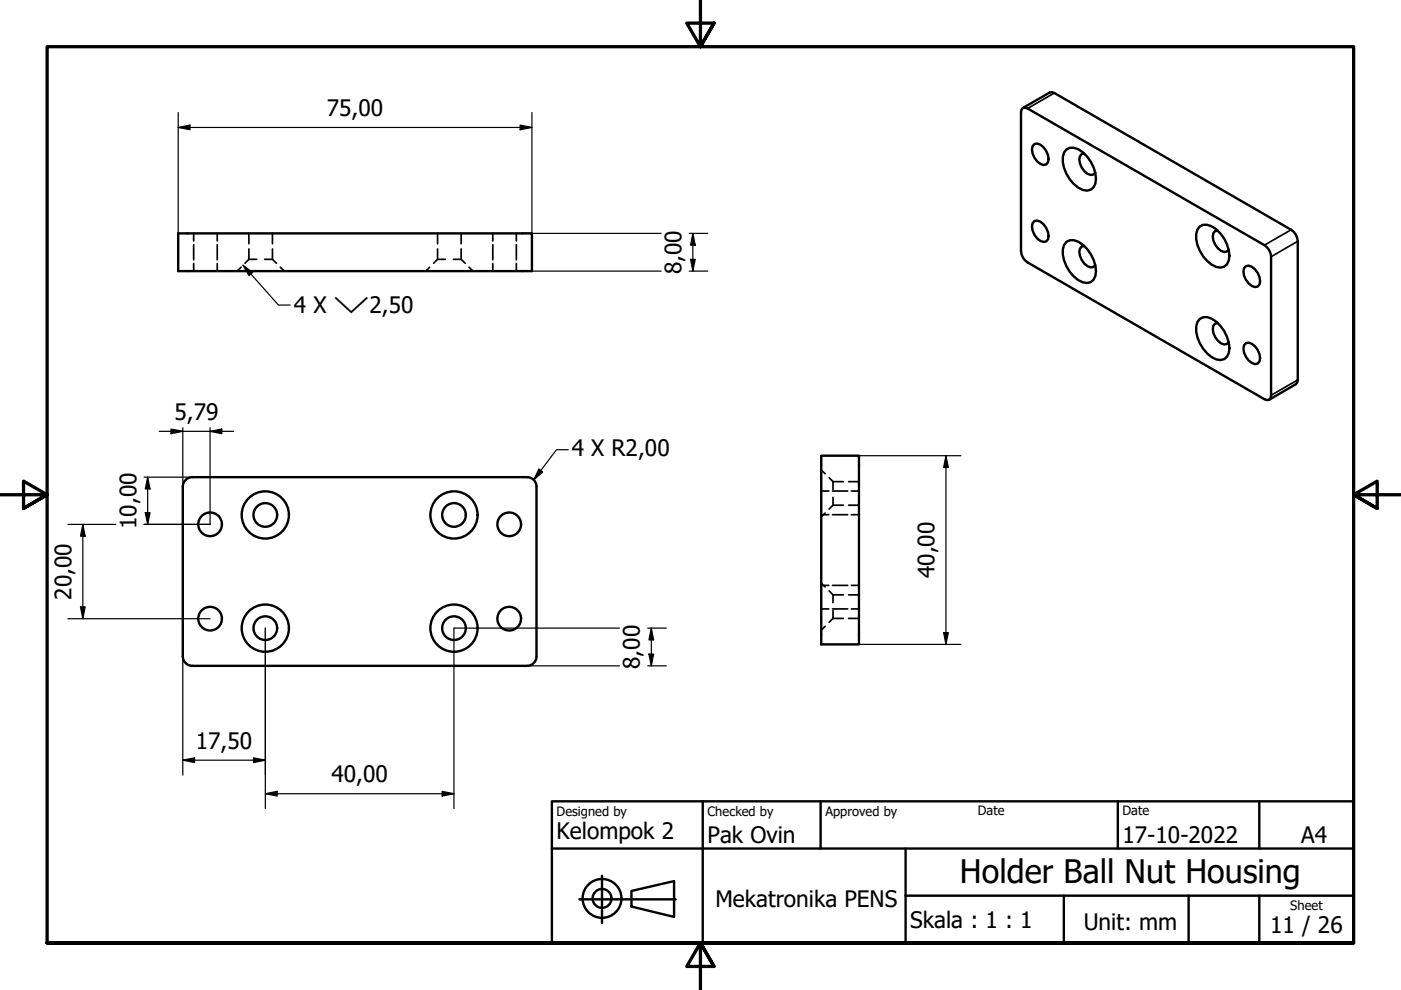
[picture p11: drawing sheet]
<svg xmlns="http://www.w3.org/2000/svg" width="297mm" height="210mm" viewBox="0 0 297 210" stroke-linecap="round" stroke-linejoin="round" font-family="sans-serif">
<defs><g id="words">
<text font-size="6.9" x="203.5" y="187.1">Holder Ball Nut Housing</text>
<g font-size="4.8">
<text x="69.3" y="24.6">75,00</text>
<text x="144.5" y="58.2" transform="rotate(-90 144.5 58.2)">8,00</text>
<text x="62.3" y="66.4">4 X ⌵2,50</text>
<text x="37" y="89.1">5,79</text>
<text x="121.2" y="96.7">4 X R2,00</text>
<text x="28.9" y="112.2" transform="rotate(-90 28.9 112.2)">10,00</text>
<text x="198.2" y="122.6" transform="rotate(-90 198.2 122.6)">40,00</text>
<text x="15.2" y="127.2" transform="rotate(-90 15.2 127.2)">20,00</text>
<text x="135.7" y="141.9" transform="rotate(-90 135.7 141.9)">8,00</text>
<text x="41.5" y="158.8">17,50</text>
<text x="70.3" y="165.9">40,00</text>
<text x="118" y="177.9">Kelompok 2</text>
<text x="150" y="178.8">Pak Ovin</text>
<text x="238" y="178.8">17-10-2022</text>
<text x="275.9" y="178.7">A4</text>
<text x="151.7" y="192.4">Mekatronika PENS</text>
<text x="193" y="196.7">Skala : 1 : 1</text>
<text x="229.8" y="197.1">Unit: mm</text>
<text x="269.3" y="197.9">11 / 26</text>
</g>
<g font-size="2.7">
<text x="118" y="173">Designed by</text>
<text x="150" y="173">Checked by</text>
<text x="175" y="173">Approved by</text>
<text x="207.3" y="172.9">Date</text>
<text x="238" y="172.9">Date</text>
<text x="273.6" y="193">Sheet</text>
</g>
</g></defs>
<!-- layer: Visible (ISO) -->
<g fill="none" stroke="#000" stroke-width=".51">
<path d="M216.9 22.9l.4-.1 .6 .2 50.2 29a3 3 0 0 1 1.4 2.4v29.4l-.1 .6-.3 .3-.5 .1-.5-.2-50.2-29a3 3 0 0 1-1.4-2.4v-29.4l.1-.6zM216.9 22.9l5.6-3.3 .5-.1 .5 .2 50.2 29a3 3 0 0 1 1.4 2.5v29.4l-.1 .5-.3 .4-5.6 3.2M219.3 30.5a2.21 2.21 0 0 1 2.5 1.5 2.18 2.18 0 0 1 0 2.9 2.2 2.2 0 0 1-2.5-1.5 2.23 2.23 0 0 1 0-2.9zM226.1 31.7a2.7 2.7 0 0 1 3.5 .6 7.3 7.3 0 0 1 2.6 6.6 1.93 1.93 0 0 1-2.6 1.4 7.4 7.4 0 0 1-4.3-7l.3-.9zM229.9 32.5l-.6 .2a2.25 2.25 0 0 0 .1 2.9 2.22 2.22 0 0 0 2.4 1.4l.4-.4M37.8 49.5h75v8h-75zM219.3 46.9a2.15 2.15 0 0 1 2.5 1.4 2.16 2.16 0 0 1 0 2.9 2.21 2.21 0 0 1-2.5-1.4 2.23 2.23 0 0 1 0-2.9zM226.1 51.3a2.74 2.74 0 0 1 3.5 .6 7.3 7.3 0 0 1 2.6 6.6 1.9 1.9 0 0 1-2.6 1.4 7.4 7.4 0 0 1-4.3-7l.3-.9zM229.9 52.1l-.6 .2a2.25 2.25 0 0 0 .1 2.9 2.29 2.29 0 0 0 2.4 1.4l.4-.4M254.4 48a2.8 2.8 0 0 1 3.5 .6 7.4 7.4 0 0 1 2.6 6.6 1.9 1.9 0 0 1-2.6 1.4 7.3 7.3 0 0 1-4.3-7l.3-.9zM258.2 48.9l-.6 .1a2.24 2.24 0 0 0 0 2.9 2.23 2.23 0 0 0 2.5 1.4l.4-.4M264.2 56.4a2.21 2.21 0 0 1 2.5 1.5 2.25 2.25 0 0 1 0 2.9 2.21 2.21 0 0 1-2.5-1.5 2.18 2.18 0 0 1 0-2.9z"/>
<path d="M254.4 67.6a2.72 2.72 0 0 1 3.5 .6 7.4 7.4 0 0 1 2.6 6.6 1.9 1.9 0 0 1-2.6 1.4 7.4 7.4 0 0 1-4.3-7l.3-.9zM258.2 68.5l-.6 .1a2.24 2.24 0 0 0 0 2.9 2.23 2.23 0 0 0 2.5 1.4l.4-.4M264.2 72.8a2.21 2.21 0 0 1 2.5 1.4 2.23 2.23 0 0 1 0 2.9 2.21 2.21 0 0 1-2.5-1.5 2.16 2.16 0 0 1 0-2.8zM174.1 96.6h8v40h-8zM38.8 103.2a2 2 0 0 1 1.9-2h71a2 2 0 0 1 2 2M38.8 103.2v36a2 2 0 0 0 2 2h71a2 2 0 0 0 1.9-2v-36"/>
<circle cx="44.5" cy="111.2" r="2.51"/>
<circle cx="56.2" cy="109.2" r="5"/>
<circle cx="56.3" cy="109.2" r="2.51"/>
<circle cx="96.3" cy="109.2" r="5"/>
<circle cx="96.3" cy="109.2" r="2.51"/>
<circle cx="108" cy="111.2" r="2.51"/>
<circle cx="44.5" cy="131.2" r="2.51"/>
<circle cx="56.2" cy="133.2" r="5"/>
<circle cx="56.3" cy="133.2" r="2.51"/>
<circle cx="96.3" cy="133.2" r="5"/>
<circle cx="96.3" cy="133.2" r="2.51"/>
<circle cx="108" cy="131.2" r="2.51"/>
</g>
<!-- layer: Visible Narrow (ISO) -->
<path d="M223.5 19.7l-5.6 3.3M273.7 48.7l-5.6 3.3M275.1 51.2l-5.6 3.2M275.1 80.6l-5.6 3.2" fill="none" stroke="#000" stroke-width=".36"/>
<!-- layer: Hidden (ISO) -->
<g fill="none" stroke="#000" stroke-width=".36">
<path d="M41.1 49.5v1.6M41.1 51.9v3.2M41.1 55.9v1.6M46.1 49.5v1.6M46.1 51.9v3.2M46.1 55.9v1.6M51.1 56.7l-.8 .8M52.8 49.5v2.2M52.8 52.8v2.2M52.8 55h1.6M52.8 55l-.9 .8M56.1 55h1.7"/>
<path d="M57.8 49.5v2.2M57.8 52.8v2.2M57.8 55l.8 .8M59.4 56.7l.9 .8M91.1 56.7l-.8 .8M92.8 49.5v2.2M92.8 52.8v2.2M92.8 55h1.6M92.8 55l-.9 .8M96.1 55h1.7M97.8 49.5v2.2M97.8 52.8v2.2"/>
<path d="M97.8 55l.8 .8M99.4 56.7l.9 .8M104.5 49.5v1.6M104.5 51.9v3.2M104.5 55.9v1.6M109.5 49.5v1.6M109.5 51.9v3.2M109.5 55.9v1.6M174.1 99.6l.8 .8M174.1 109.1h1.6M174.1 104.1h1.6M174.9 108.8l-.8 .8"/>
<path d="M175.8 101.3l.8 .8M176.5 109.1h3.2M176.5 104.1h3.2M176.6 107.1h2.2M176.6 102.1h2.2M176.6 102.1v1.7M176.6 105.4v1.7M176.6 107.1l-.8 .8M179.9 107.1h2.2M179.9 102.1h2.2M180.5 109.1h1.6M180.5 104.1h1.6"/>
<path d="M174.1 123.6l.8 .9M174.1 129.1h1.6M174.1 124.1h1.6M174.9 132.8l-.8 .8M175.8 125.3l.8 .8M176.5 129.1h3.2M176.5 124.1h3.2M176.6 131.1h2.2M176.6 126.1h2.2M176.6 126.1v1.7M176.6 129.4v1.7M176.6 131.1l-.8 .8"/>
<path d="M179.9 131.1h2.2M179.9 126.1h2.2M180.5 129.1h1.6M180.5 124.1h1.6"/>
</g>
<!-- layer: Border (ISO) -->
<path d="M148.5 -.1v10l-2.9-5h5.8l-2.9 5 2.9-5M0 104.9h10l-5-2.9v5.8l5-2.9-5 2.9M297 104.9h-10l5-2.9v5.8l-5-2.9 5 2.9M10 199.9v-190h277v190h-277h277M151.4 204.9l-2.9-5 2.9 5h-5.8l2.9-5v10" fill="none" stroke="#000" stroke-width=".7"/>
<!-- layer: Title (ISO) -->
<g fill="none" stroke="#000" stroke-width=".51">
<path d="M117 169.9h170v30h-170zM117 179.9h170M149 169.9v30M174 169.9v10M192 179.9v20M237 169.9v10M267 169.9v10M122.9 190.7h20.4M127.6 185.7v10M133.9 188.9l9-2.1v7.6l-9-2.2zM192 189.9h95M225.6 189.9v10"/>
<path d="M252 189.9v10M267 189.9v10"/>
<circle cx="127.6" cy="190.5" r="4.1"/>
<circle cx="127.6" cy="190.5" r="2"/>
</g>
<!-- layer: 0 -->
<path d="M122.9 190.7h20.4" fill="none" stroke="#000" stroke-width=".21"/>
<!-- layer: Dimension (ISO) -->
<g fill="none" stroke="#000" stroke-width=".25">
<path d="M37.8 27l2.5-.5v1zM37.8 27h75M37.8 23.8v25.7M110.3 26.5l2.5 .5-2.5 .5zM112.8 23.8v25.7M110.8 57.5h29.4M110.8 49.5h29.4M146.1 57.5h4M146.1 49.5h4M146.4 55h1l-.5 2.5zM146.9 49.5l.5 2.5h-1zM146.9 49.5v8"/>
<path d="M33.8 91.5h15.8M36.3 91l2.5 .5-2.5 .5zM38.8 90.7v12.5M44.5 91.5l2.5-.5v1zM44.5 90.7v20.5h-14M182.1 96.6h21.6M200.6 96.6l.5 2.5h-1zM200.6 96.6v40M14.4 111.2h10.2M17.6 111.2l.5 2.5h-1zM17.6 111.2v20M30.5 101.2h10.2"/>
<path d="M30.8 108.7h1l-.5 2.5zM31.3 101.2l.5 2.5h-1zM31.3 101.2v10M14.4 131.2h30.1M17.1 128.7h1l-.5 2.5zM38.8 139.2v25.2M56.3 133.2v38.3M131.3 133.2h-35.1v38.3M137.3 133.2h4M137.6 138.7h1l-.5 2.5zM138.1 133.2l.5 2.5h-1zM138.1 133.2v8"/>
<path d="M182.1 136.6h21.6M200.1 134.1h1l-.5 2.5zM111.8 141.2h19.5M137.3 141.2h4M38.8 161.2l2.5-.5v1zM38.8 161.2h17.5M53.7 160.7l2.6 .5-2.6 .5zM56.3 168.3l2.5-.5v1zM56.3 168.3h39.9M93.7 167.8l2.5 .5-2.5 .5z"/>
</g>
<g fill="#000">
<path d="M37.8 27l2.5-.5v1z" fill-rule="evenodd"/>
<path d="M110.3 26.5l2.5 .5-2.5 .5z" fill-rule="evenodd"/>
<path d="M146.4 55h1l-.5 2.5z" fill-rule="evenodd"/>
<path d="M146.9 49.5l.5 2.5h-1z" fill-rule="evenodd"/>
<path d="M36.3 91l2.5 .5-2.5 .5z" fill-rule="evenodd"/>
<path d="M44.5 91.5l2.5-.5v1z" fill-rule="evenodd"/>
<path d="M200.6 96.6l.5 2.5h-1z" fill-rule="evenodd"/>
<path d="M17.6 111.2l.5 2.5h-1z" fill-rule="evenodd"/>
<path d="M30.8 108.7h1l-.5 2.5z" fill-rule="evenodd"/>
<path d="M31.3 101.2l.5 2.5h-1z" fill-rule="evenodd"/>
<path d="M17.1 128.7h1l-.5 2.5z" fill-rule="evenodd"/>
<path d="M137.6 138.7h1l-.5 2.5z" fill-rule="evenodd"/>
<path d="M138.1 133.2l.5 2.5h-1z" fill-rule="evenodd"/>
<path d="M200.1 134.1h1l-.5 2.5z" fill-rule="evenodd"/>
<path d="M38.8 161.2l2.5-.5v1z" fill-rule="evenodd"/>
<path d="M53.7 160.7l2.6 .5-2.6 .5z" fill-rule="evenodd"/>
<path d="M56.3 168.3l2.5-.5v1z" fill-rule="evenodd"/>
<path d="M93.7 167.8l2.5 .5-2.5 .5z" fill-rule="evenodd"/>
</g>
<!-- layer: Symbol (ISO) -->
<path d="M51.5 56.2l2.1 1.6-.8 .6zM51.5 56.2l7.5 8.5h2.5M114.3 99.5l.8 .6-1.9 1.7zM120.5 95.3h-2.5l-4.8 6.5" fill="none" stroke="#000" stroke-width=".25"/>
<g fill="#000">
<path d="M51.5 56.2l2.1 1.6-.8 .6z" fill-rule="evenodd"/>
<path d="M114.3 99.5l.8 .6-1.9 1.7z" fill-rule="evenodd"/>
</g>
<use href="#words"/>
</svg>
